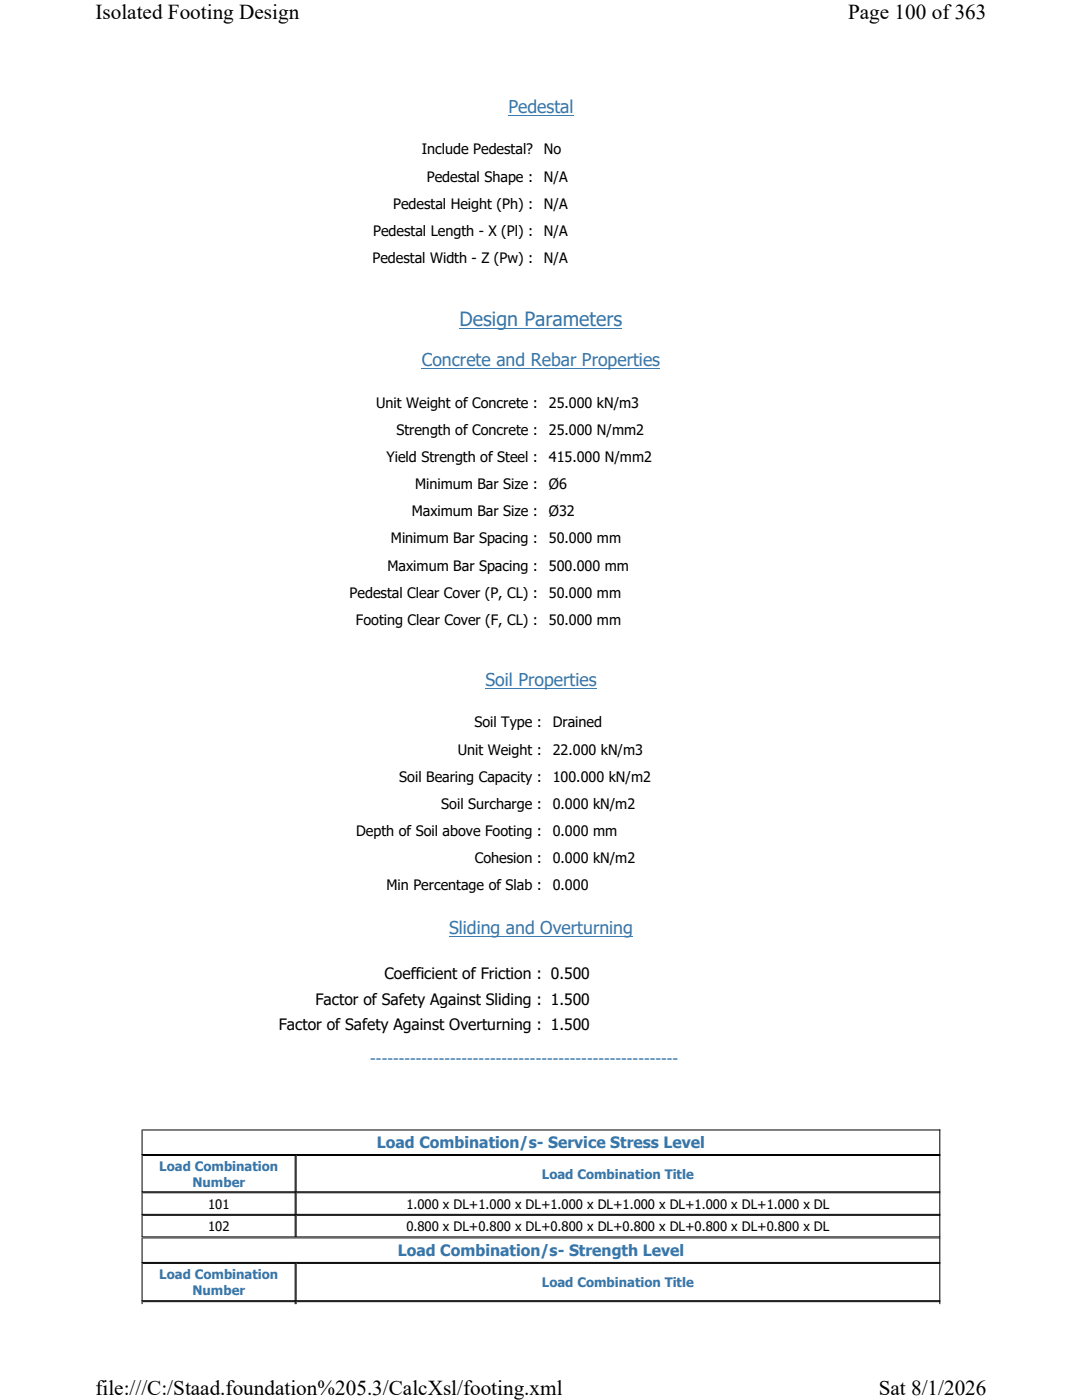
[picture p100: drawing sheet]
<svg xmlns="http://www.w3.org/2000/svg" width="216mm" height="279mm" viewBox="0 0 216 279" stroke-linecap="round" stroke-linejoin="round" font-family="sans-serif">
<defs><g id="words">
<g font-size="4.2">
<text x="19" y="3.8">Isolated Footing Design</text>
<text x="169.2" y="3.8">Page 100 of363</text>
<text x="19" y="278.5">file:///C:/Staad.foundation%205.3/CalcXsl/footing.xml</text>
<text x="175.3" y="278.5">Sat 8/1/2026</text>
</g>
<text font-size="3.9" fill="#3776aa" x="91.7" y="65.1">Design Parameters</text>
<g font-size="3.5" fill="#3776aa">
<text x="101.4" y="22.6">Pedestal</text>
<text x="84.2" y="73.1">Concrete and Rebar Properties</text>
<text x="96.8" y="136.9">Soil Properties</text>
<text x="89.6" y="186.5">Sliding and Overturning</text>
</g>
<g font-size="3.1">
<text x="76.7" y="195.3">Coefficient of Friction : 0.500</text>
<text x="62.9" y="200.5">Factor of Safety Against Sliding : 1.500</text>
<text x="55.6" y="205.6">Factor of Safety Against Overturning : 1.500</text>
</g>
<g font-size="3.1" fill="#3776aa">
<text x="73.9" y="212.4">------------------------------------------------------</text>
<text x="75.2" y="229.1">Load Combination/s- Service Stress Level</text>
<text x="79.4" y="250.7">Load Combination/s- Strength Level</text>
</g>
<g font-size="2.9">
<text x="84.2" y="30.8">Include Pedestal?</text>
<text x="108.5" y="30.8">No</text>
<text x="78.4" y="41.7">Pedestal Height (Ph) :</text>
<text x="85.2" y="36.2">Pedestal Shape :</text>
<text x="108.5" y="36.2">N/A</text>
<text x="108.5" y="41.7">N/A</text>
<text x="74.4" y="47.1">Pedestal Length - X (Pl) :</text>
<text x="108.5" y="47.1">N/A</text>
<text x="74.3" y="52.5">Pedestal Width - Z (Pw) :</text>
<text x="108.5" y="52.5">N/A</text>
<text x="75" y="81.3">Unit Weight of Concrete :</text>
<text x="109.5" y="81.3">25.000 kN/m3</text>
<text x="79.1" y="86.8">Strength of Concrete :</text>
<text x="109.5" y="86.8">25.000 N/mm2</text>
<text x="77.1" y="92.2">Yield Strength of Steel :</text>
<text x="109.5" y="92.2">415.000 N/mm2</text>
<text x="82.8" y="97.6">Minimum Bar Size :</text>
<text x="109.5" y="97.6">Ø6</text>
<text x="82.2" y="103">Maximum Bar Size :</text>
<text x="109.5" y="103">Ø32</text>
<text x="77.3" y="113.9">Maximum Bar Spacing :</text>
<text x="78" y="108.4">Minimum Bar Spacing :</text>
<text x="109.5" y="108.4">50.000 mm</text>
<text x="109.5" y="113.9">500.000 mm</text>
<text x="69.8" y="119.3">Pedestal Clear Cover (P, CL) :</text>
<text x="109.5" y="119.3">50.000 mm</text>
<text x="71" y="124.7">Footing Clear Cover (F, CL) :</text>
<text x="109.5" y="124.7">50.000 mm</text>
<text x="94.7" y="145.2">Soil Type :</text>
<text x="110.3" y="145.2">Drained</text>
<text x="91.3" y="150.6">Unit Weight :</text>
<text x="110.3" y="150.6">22.000 kN/m3</text>
<text x="79.7" y="156">Soil Bearing Capacity :</text>
<text x="88.1" y="161.4">Soil Surcharge :</text>
<text x="110.3" y="156">100.000 kN/m2</text>
<text x="110.3" y="161.4">0.000 kN/m2</text>
<text x="71.1" y="166.9">Depth of Soil above Footing :</text>
<text x="110.3" y="166.9">0.000 mm</text>
<text x="94.7" y="172.3">Cohesion :</text>
<text x="110.3" y="172.3">0.000 kN/m2</text>
<text x="77.1" y="177.7">Min Percentage of Slab :</text>
<text x="110.3" y="177.7">0.000</text>
</g>
<g font-size="2.6" fill="#3776aa">
<text x="31.8" y="233.7">Load Combination</text>
<text x="38.4" y="236.8">Number</text>
<text x="108.1" y="235.3">Load Combination Title</text>
<text x="31.8" y="255.3">Load Combination</text>
<text x="108.1" y="256.9">Load Combination Title</text>
<text x="38.4" y="258.4">Number</text>
</g>
<g font-size="2.6">
<text x="41.5" y="241.3">101</text>
<text x="41.5" y="245.7">102</text>
<text x="81.1" y="241.3">1.000 x DL+1.000 x DL+1.000 x DL+1.000 x DL+1.000 x DL+1.000 x DL</text>
<text x="81.1" y="245.7">0.800 x DL+0.800 x DL+0.800 x DL+0.800 x DL+0.800 x DL+0.800 x DL</text>
</g>
</g></defs>
<path d="M101.4 23h13.1M84.2 73.6h47.5M91.7 65.6h32.5M96.8 137.4h22.2M89.6 186.9h36.7" fill="none" stroke="#3a7cb1" stroke-width=".2"/>
<g fill="none" stroke="#000" stroke-width=".2">
<path d="M28.3 230.4h159.3M28.3 237.8h159.3M28.4 225.4v34.9M28.4 225.5h159.2M28.4 230.6h30.6M28.4 238h30.6M58.9 230.5v16.4M59.1 230.5v16.4M59.2 230.6h128.4M59.2 238h128.4M187.5 225.4v34.9M28.3 251.9h159.3"/>
<path d="M28.3 242.4h159.3M28.3 246.9h159.3M28.3 259.6h159.3M28.4 242.5h30.6M28.4 247h159.2M28.4 252.1h30.6M28.4 259.8h30.6M58.9 252v8.3M59.1 252v8.3M59.2 242.5h128.4M59.2 252.1h128.4M59.2 259.8h128.4"/>
</g>
<g fill="#fff">
<path d="M19 0h177.8v4.7h-177.8z" fill-rule="evenodd"/>
<path d="M19 274.7h177.8v4.7h-177.8z" fill-rule="evenodd"/>
</g>
<use href="#words"/>
</svg>
